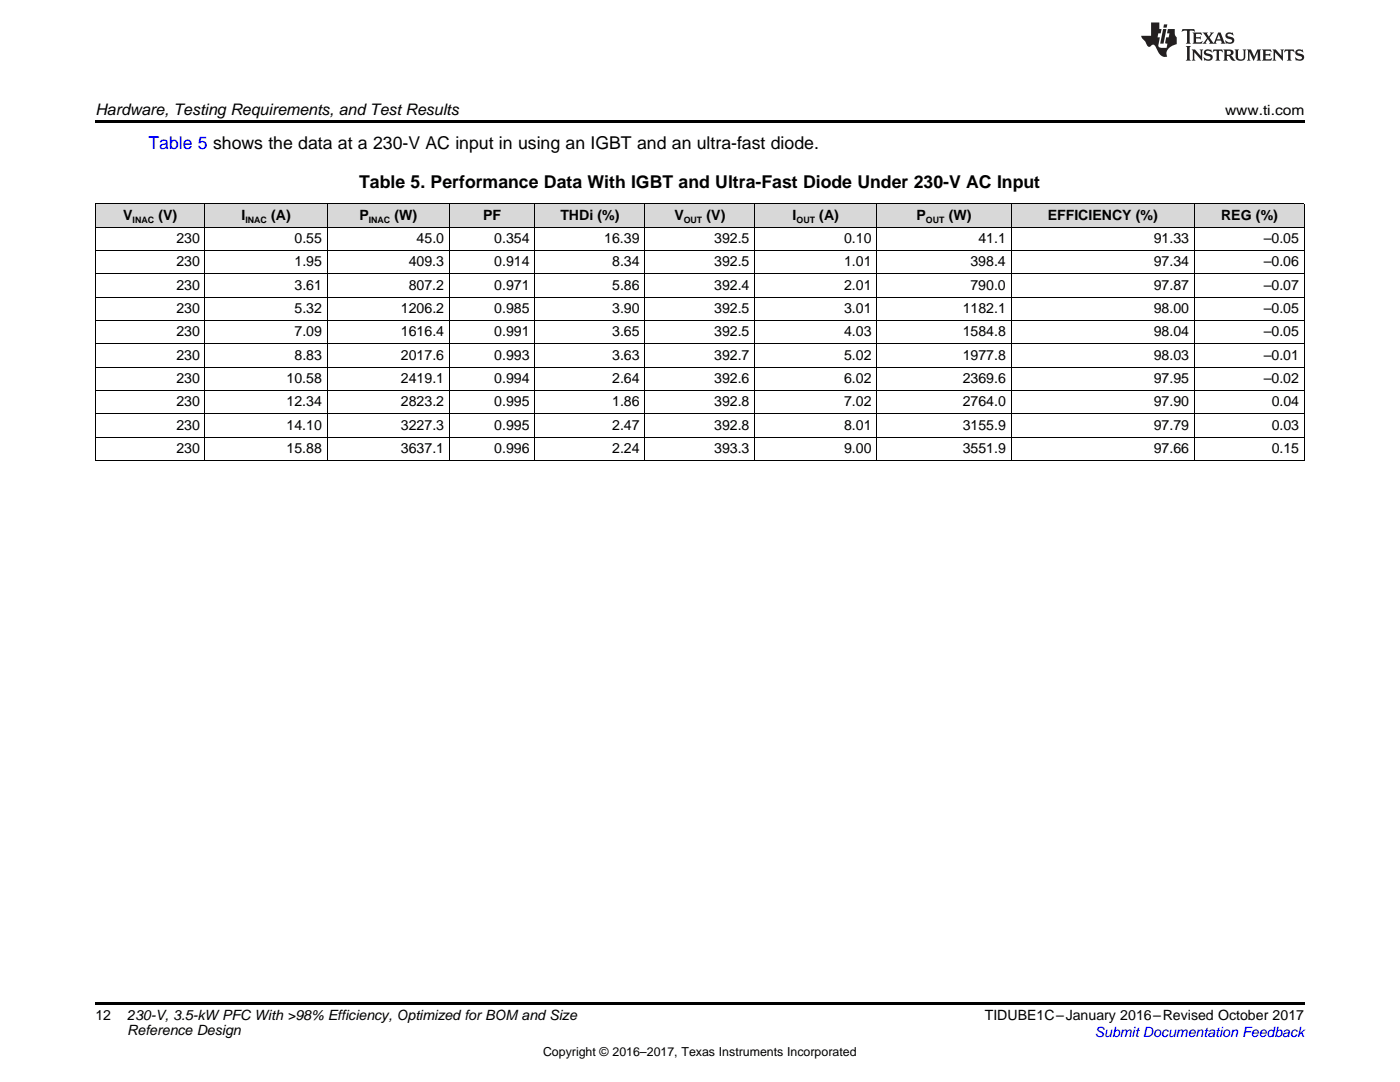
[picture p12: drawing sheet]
<svg xmlns="http://www.w3.org/2000/svg" width="279mm" height="216mm" viewBox="0 0 279 216" stroke-linecap="round" stroke-linejoin="round" font-family="sans-serif">
<defs><g id="words">
<text font-size="3.5" fill="#00f" x="29.6" y="29.7">Table 5 shows the data at a 230-V AC input in using an IGBT and an ultra-fast diode.</text>
<text font-size="3.5" x="71.7" y="37.4">Table 5. Performance Data With IGBT and Ultra-Fast Diode Under 230-V AC Input</text>
<text font-size="3.2" x="19" y="23">Hardware, Testing Requirements, and Test Results</text>
<g font-size="2.8">
<text x="244.5" y="23">www.ti.com</text>
<text x="24.6" y="43.9">V</text>
<text x="31.6" y="43.9">(V)</text>
<text x="48.2" y="43.9">I</text>
<text x="54.1" y="43.9">(A)</text>
<text x="71.7" y="43.9">P</text>
<text x="78.7" y="43.9">(W)</text>
<text x="96.4" y="43.9">PF</text>
<text x="111.8" y="43.9">THDi (%)</text>
<text x="134.6" y="43.9">V</text>
<text x="141" y="43.9">(V)</text>
<text x="158.2" y="43.9">I</text>
<text x="163.5" y="43.9">(A)</text>
<text x="182.9" y="43.9">P</text>
<text x="189.3" y="43.9">(W)</text>
<text x="209.1" y="43.9">EFFICIENCY (%)</text>
<text x="243.7" y="43.9">REG (%)</text>
<text x="35.2" y="48.5">230</text>
<text x="35.2" y="53.2">230</text>
<text x="58.8" y="48.5">0.55</text>
<text x="58.8" y="53.2">1.95</text>
<text x="81.6" y="53.2">409.3</text>
<text x="83.1" y="48.5">45.0</text>
<text x="98.6" y="48.5">0.354</text>
<text x="98.6" y="53.2">0.914</text>
<text x="120.6" y="48.5">16.39</text>
<text x="122.2" y="53.2">8.34</text>
<text x="142.5" y="48.5">392.5</text>
<text x="142.5" y="53.2">392.5</text>
<text x="168.5" y="48.5">0.10</text>
<text x="168.5" y="53.2">1.01</text>
<text x="193.7" y="53.2">398.4</text>
<text x="195.3" y="48.5">41.1</text>
<text x="230.3" y="48.5">91.33</text>
<text x="230.3" y="53.2">97.34</text>
<text x="252.2" y="48.5">–0.05</text>
<text x="252.2" y="53.2">–0.06</text>
<text x="35.2" y="57.8">230</text>
<text x="58.8" y="57.8">3.61</text>
<text x="81.6" y="57.8">807.2</text>
<text x="98.6" y="57.8">0.971</text>
<text x="122.2" y="57.8">5.86</text>
<text x="142.5" y="57.8">392.4</text>
<text x="168.5" y="57.8">2.01</text>
<text x="193.7" y="57.8">790.0</text>
<text x="230.3" y="57.8">97.87</text>
<text x="252.2" y="57.8">–0.07</text>
<text x="35.2" y="62.5">230</text>
<text x="58.8" y="62.5">5.32</text>
<text x="80" y="62.5">1206.2</text>
<text x="98.6" y="62.5">0.985</text>
<text x="122.2" y="62.5">3.90</text>
<text x="142.5" y="62.5">392.5</text>
<text x="168.5" y="62.5">3.01</text>
<text x="192.1" y="62.5">1182.1</text>
<text x="230.3" y="62.5">98.00</text>
<text x="252.2" y="62.5">–0.05</text>
<text x="35.2" y="67.1">230</text>
<text x="35.2" y="71.8">230</text>
<text x="58.8" y="67.1">7.09</text>
<text x="58.8" y="71.8">8.83</text>
<text x="80" y="67.1">1616.4</text>
<text x="80" y="71.8">2017.6</text>
<text x="98.6" y="67.1">0.991</text>
<text x="98.6" y="71.8">0.993</text>
<text x="122.2" y="67.1">3.65</text>
<text x="122.2" y="71.8">3.63</text>
<text x="142.5" y="67.1">392.5</text>
<text x="142.5" y="71.8">392.7</text>
<text x="168.5" y="67.1">4.03</text>
<text x="168.5" y="71.8">5.02</text>
<text x="192.1" y="67.1">1584.8</text>
<text x="192.1" y="71.8">1977.8</text>
<text x="230.3" y="67.1">98.04</text>
<text x="230.3" y="71.8">98.03</text>
<text x="252.2" y="67.1">–0.05</text>
<text x="252.2" y="71.8">–0.01</text>
<text x="35.2" y="76.4">230</text>
<text x="57.2" y="76.4">10.58</text>
<text x="80" y="76.4">2419.1</text>
<text x="98.6" y="76.4">0.994</text>
<text x="122.2" y="76.4">2.64</text>
<text x="142.5" y="76.4">392.6</text>
<text x="168.5" y="76.4">6.02</text>
<text x="192.1" y="76.4">2369.6</text>
<text x="230.3" y="76.4">97.95</text>
<text x="252.2" y="76.4">–0.02</text>
<text x="35.2" y="81.1">230</text>
<text x="57.2" y="81.1">12.34</text>
<text x="80" y="81.1">2823.2</text>
<text x="98.6" y="81.1">0.995</text>
<text x="122.2" y="81.1">1.86</text>
<text x="142.5" y="81.1">392.8</text>
<text x="168.5" y="81.1">7.02</text>
<text x="192.1" y="81.1">2764.0</text>
<text x="230.3" y="81.1">97.90</text>
<text x="253.8" y="81.1">0.04</text>
<text x="35.2" y="85.8">230</text>
<text x="57.2" y="85.8">14.10</text>
<text x="80" y="85.8">3227.3</text>
<text x="98.6" y="85.8">0.995</text>
<text x="122.2" y="85.8">2.47</text>
<text x="142.5" y="85.8">392.8</text>
<text x="168.5" y="85.8">8.01</text>
<text x="192.1" y="85.8">3155.9</text>
<text x="230.3" y="85.8">97.79</text>
<text x="253.8" y="85.8">0.03</text>
<text x="35.2" y="90.4">230</text>
<text x="57.2" y="90.4">15.88</text>
<text x="80" y="90.4">3637.1</text>
<text x="98.6" y="90.4">0.996</text>
<text x="122.2" y="90.4">2.24</text>
<text x="142.5" y="90.4">393.3</text>
<text x="168.5" y="90.4">9.00</text>
<text x="192.1" y="90.4">3551.9</text>
<text x="230.3" y="90.4">97.66</text>
<text x="253.8" y="90.4">0.15</text>
<text x="19" y="203.5">12</text>
<text x="25.4" y="203.6">230-V, 3.5-kWPFC With &gt;98% Efficiency, Optimized for BOM and Size</text>
<text x="196.5" y="203.6">TIDUBE1C–January 2016–Revised October 2017</text>
<text x="25.4" y="206.4">Reference Design</text>
</g>
<text font-size="2.8" fill="#00f" x="218.5" y="206.9">Submit Documentation Feedback</text>
<text font-size="2.5" x="108.4" y="210.7">Copyright © 2016–2017, Texas Instruments Incorporated</text>
<g font-size="1.8">
<text x="26.5" y="44.4">INAC</text>
<text x="49" y="44.4">INAC</text>
<text x="73.6" y="44.4">INAC</text>
<text x="136.5" y="44.4">OUT</text>
<text x="159" y="44.4">OUT</text>
<text x="184.8" y="44.4">OUT</text>
</g>
</g></defs>
<g fill="#d8d8d8">
<path d="M19 40.7h22v4.7h-22z"/>
<path d="M41 40.7h24.3v4.7h-24.3z"/>
<path d="M65.3 40.7h24.4v4.7h-24.4z"/>
<path d="M89.7 40.7h17.1v4.7h-17.1z"/>
<path d="M106.8 40.7h21.9v4.7h-21.9z"/>
<path d="M128.7 40.7h21.9v4.7h-21.9z"/>
<path d="M150.6 40.7h24.4v4.7h-24.4z"/>
<path d="M175 40.7h26.8v4.7h-26.8z"/>
<path d="M201.8 40.7h36.6v4.7h-36.6z"/>
<path d="M238.4 40.7h21.9v4.7h-21.9z"/>
</g>
<path d="M19 24h241.3v.6h-241.3zM19 200h241.3v.6h-241.3z" fill="#000"/>
<g fill="none" stroke="#000" stroke-width=".2">
<path d="M19 59.3h241.3M19 54.7h241.3M19 50h241.3M19 45.3h241.3M19 40.7h241.3M19.1 40.7v51.3M40.9 40.7v51.3M65.3 40.7v51.3M89.7 40.7v51.3M106.7 40.7v51.3M128.7 40.7v51.3M150.6 40.7v51.3"/>
<path d="M175 40.7v51.3M201.8 40.7v51.3M238.4 40.7v51.3M260.3 40.7v51.3M19 77.9h241.3M19 73.3h241.3M19 68.6h241.3M19 64h241.3M19 91.9h241.3M19 87.3h241.3M19 82.6h241.3"/>
</g>
<g fill="#231f20">
<path d="M236 5.8l-.1 .6 .4-.3h.6v.2v2.1l-.2 .3h.9l-.2-.3v-2.1l.1-.2h.5l.5 .3-.2-.6zM238 6.5l.2 .4v1.5l-.2 .3h1.8l.2-.5a1.04 1.04 0 0 1-1.3 .1v-.6h.6l.3 .2v-.7l-.3 .2h-.6v-.6h.8l.4 .2-.2-.5zM240 6.5l.9 1.1-.9 1.1h.8l-.2-.2 .4-.7 .5 .7-.2 .2h1.5l-.2-.2 .2-.4h.9l.1 .4-.2 .2h1l-.3-.3-.7-1.9h-.5l-.9 2.1-.8-1.1 .9-1h-.8l.1 .3-.4 .5-.3-.6 .1-.2zM243.2 6.9l.4 .9h-.7zM244.8 6.6a.63 .63 0 0 0-.2 .7 .63 .63 0 0 0 .6 .4l.6 .2 .1 .2a.75 .75 0 0 1-.7 .4 .75 .75 0 0 1-.6-.5l.1 .7 .1-.1a1.11 1.11 0 0 0 1.5-.5 1.13 1.13 0 0 0-1.2-.9l-.1-.3a1.04 1.04 0 0 1 1.2 .2l-.2-.6-.2 .1-.4-.1zM236.7 9.2l.2 .3v2.2l-.2 .4h1l-.3-.4v-2.2l.3-.3zM237.8 9.9l.3 .3v1.5l-.3 .4h.8l-.2-.4v-1.3l1.5 1.7v-1.9l.2-.3h-.7l.2 .3v.9l-1.1-1.2zM240.5 10a.62 .62 0 0 0-.2 .7 .62 .62 0 0 0 .6 .4l.6 .2 .1 .2a.76 .76 0 0 1-.7 .4 .76 .76 0 0 1-.7-.5l.2 .7 .1-.1a1.11 1.11 0 0 0 1.5-.6 1.13 1.13 0 0 0-1.2-.8l-.1-.3a1.04 1.04 0 0 1 1.2 .1l-.2-.5-.2 .1-.5-.2zM242.2 9.9l-.2 .6a.61 .61 0 0 1 .8-.3v1.5l-.2 .4h.9l-.2-.4v-1.5a.63 .63 0 0 1 .7 .3l-.1-.6zM244.1 9.9l.3 .3v1.5l-.3 .4h1l-.2-.2-.1-.7 .6 .2a.76 .76 0 0 0 1.2 .6l-1-.9a.58 .58 0 0 0 .6-.6 .58 .58 0 0 0-.5-.6zM244.9 10.2l.1-.1a.45 .45 0 0 1 .5 .1 .45 .45 0 0 1 .1 .5l-.8 .2zM246.4 9.9l.2 .2a2.17 2.17 0 0 0 .3 1.9 .99 .99 0 0 0 1.6-.7v-1.1l.2-.3h-.7l.2 .2a1.92 1.92 0 0 1-.2 1.7 .6 .6 0 0 1-.9-.5v-1.1l.2-.3zM248.9 9.9l.2 .3v1.5l-.2 .4h.7l-.2-.4v-1.4l.8 1.8 .8-1.8v1.4l-.2 .4h.9l-.2-.4v-1.5l.2-.3h-.8l-.6 1.4-.6-1.4zM251.9 9.9l.2 .3v1.5l-.2 .4h1.8l.1-.6a1.04 1.04 0 0 1-1.2 .2v-.6h.5l.4 .1v-.6l-.4 .2h-.5v-.6h.8l.3 .2-.1-.5zM254 9.9l.2 .3v1.5l-.2 .4h.7l-.2-.4v-1.3l1.5 1.7v-1.9l.2-.3h-.7l.2 .3v.9l-1.1-1.2zM256.4 9.9l-.1 .6a.61 .61 0 0 1 .7-.3l.1 1.5-.3 .4h1l-.3-.4 .1-1.5a.63 .63 0 0 1 .7 .3l-.1-.6zM258.7 10a.62 .62 0 0 0-.2 .7 .62 .62 0 0 0 .6 .4l.6 .2 .1 .2a.76 .76 0 0 1-.7 .4 .76 .76 0 0 1-.6-.5l.1 .7 .1-.1a1.11 1.11 0 0 0 1.6-.6 1.13 1.13 0 0 0-1.3-.8l-.1-.3a1.04 1.04 0 0 1 1.2 .1l-.1-.5-.2 .1-.5-.2z"/>
<path d="M229.7 4.5v2.6h-1.9v.4l.8 .9a.91 .91 0 0 0 1 .9 .56 .56 0 0 1 .5-.4 .56 .56 0 0 1 .5 .3l.4 .8a1.53 1.53 0 0 0 1.9 1.3 1.54 1.54 0 0 1 1-2.1l.9-.4v-1.4a1.52 1.52 0 0 1-.4-1.6h-1.3l-.2 .9h.5l-.2 .8h-.5l-.1 .9v.2l.4 .1-.2 .9a1.93 1.93 0 0 1-1.6-.3l.3-1.8h-.5l.2-.8h.4l.2-.9h-.4v-1.3zM232.1 5.8l-.6 2.9h.7l.6-2.9zM232.3 4.9l-.1 .6h.6l.2-.6z"/>
</g>
<use href="#words"/>
</svg>
